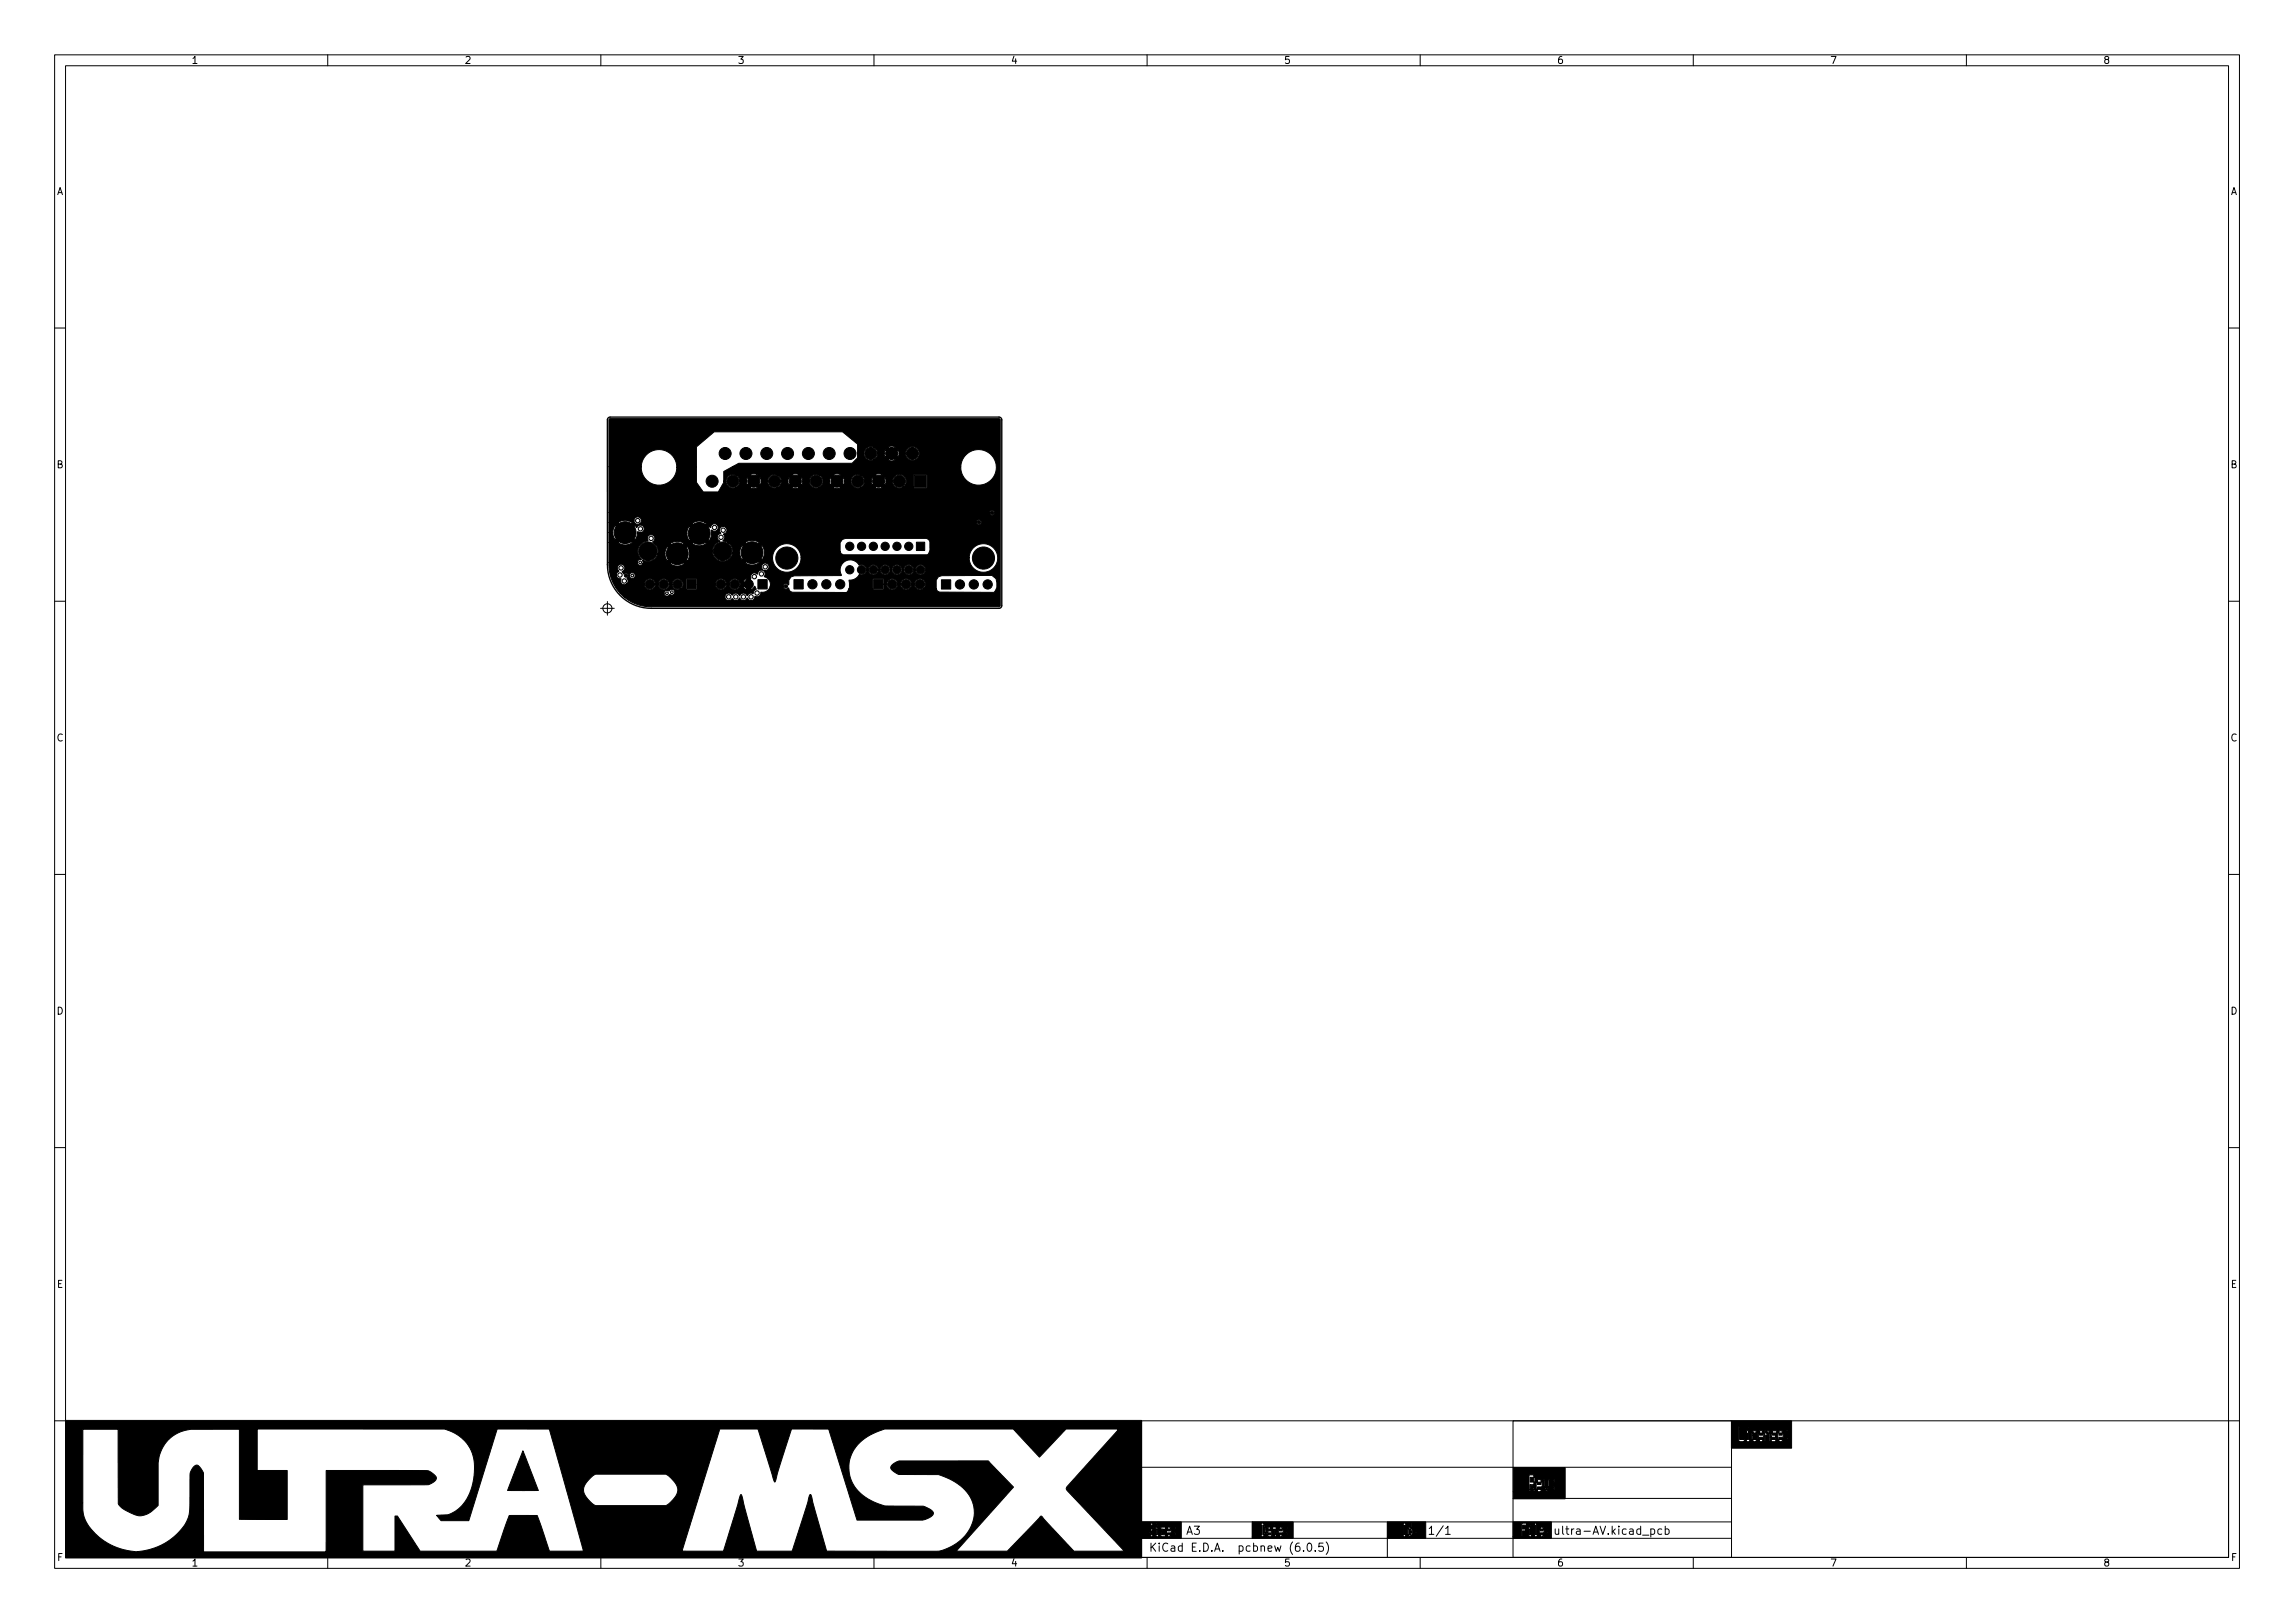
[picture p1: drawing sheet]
<svg xmlns="http://www.w3.org/2000/svg" width="420mm" height="297mm" viewBox="0 0 420 297" stroke-linecap="round" stroke-linejoin="round" font-family="sans-serif">
<defs><g id="words">
<g font-size="2.1">
<text x="261.3" y="280.9">1/1</text>
<text x="284.3" y="280.9">ultra-AV.kicad_pcb</text>
<text x="210.3" y="284">KiCad E.D.A. pcbnew (6.0.5)</text>
</g>
<g font-size="1.8">
<text x="35" y="11.7">1</text>
<text x="85" y="11.7">2</text>
<text x="135" y="11.7">3</text>
<text x="185" y="11.7">4</text>
<text x="235" y="11.7">5</text>
<text x="285" y="11.7">6</text>
<text x="335" y="11.7">7</text>
<text x="385" y="11.7">8</text>
<text x="10.3" y="35.7">A</text>
<text x="408.3" y="35.7">A</text>
<text x="10.3" y="85.7">B</text>
<text x="408.3" y="85.7">B</text>
<text x="10.3" y="135.7">C</text>
<text x="408.3" y="135.7">C</text>
<text x="10.3" y="185.7">D</text>
<text x="408.3" y="185.7">D</text>
<text x="10.4" y="235.7">E</text>
<text x="408.4" y="235.7">E</text>
<text x="10.4" y="285.7">F</text>
<text x="35" y="286.7">1</text>
<text x="85" y="286.7">2</text>
<text x="135" y="286.7">3</text>
<text x="185" y="286.7">4</text>
<text x="235" y="286.7">5</text>
<text x="285" y="286.7">6</text>
<text x="335" y="286.7">7</text>
<text x="385" y="286.7">8</text>
<text x="408.4" y="285.7">F</text>
</g>
</g></defs>
<g fill="none" stroke="#000" stroke-width=".18">
<path d="M10 10h400v277h-400zM12 12h396v273h-396zM60 10v2M110 10v2M160 10v2M210 10v2M260 10v2M310 10v2M360 10v2M10 60h2M408 60h2M10 110h2"/>
<path d="M109.9 111.3h2.6M111.2 110.1v2.5M408 110h2M10 160h2M408 160h2M10 210h2M408 210h2M10 260h2M209 260h108v25h-108zM209 278.5h108M209 268.5h108M218.6 279.3h1l-.5 .6 .4 .1v.7l-.2 .1h-.4l-.3-.1"/>
<path d="M229.3 278.5v3M254 278.5v6.5M264.7 279.7l.4-.4v1.5M277 260h131v25h-131zM277 274.2h40M302.2 279.9l.4-.1 .3 .3v.4l-.1 .2h-.6M304.2 279.9l-.4-.1-.3 .3v.4l.1 .2h.6M304.9 279.9l.4-.1 .3 .3v.4l-.2 .2h-.5M304.9 279.3v1.5M408 260h2M60 285v2M110 285v2"/>
<path d="M160 285v2M209 281.5h108M210 285v2M217.3 280.8l.5-1.5 .5 1.5M217.4 280.4h.7M238.6 283.8v.1M239.5 282.5l.1-.1a.8 .8 0 0 1 .6 .8 .8 .8 0 0 1-.6 .7 1 1 0 0 1-.1-1.4zM240.8 283.8v.1M242.2 282.4h-.7l-.1 .7 .2-.1 .5 .1 .2 .2-.1 .5-.2 .1-.6-.1M242.8 282.2a1.72 1.72 0 0 1 0 2.3M260 285v2M264.7 280.8h.8"/>
<path d="M310 285v2M360 285v2"/>
<circle cx="111.2" cy="111.3" r=".83"/>
</g>
<g fill="#000" stroke="#000" stroke-width=".18">
<path d="M111.5 76.7l71.4-.1 .2 .2v34l-.1 .2-63.8 .1a7.7 7.7 0 0 1-5-1.9h18.5a.73 .73 0 0 0 .6 .7 .73 .73 0 0 0 .8-.3 .69 .69 0 0 0 1.2 0l.1-.2 .1 .2a.68 .68 0 0 0 1.2 0l.1-.2 .1 .2a.68 .68 0 0 0 .8 .3 .68 .68 0 0 0 .5-.6v-.2l.5 .1 .3-.1 .2-.2 .1-.5h.6l.5-.2 .3-.3 .3-.6h2.4v.2a.58 .58 0 0 0 1 .1l.2 .6 .4 .2h10l.4-.6h4.4l.1 .1h1.8l.1-.1v-.9h.5v.2a1.01 1.01 0 0 0 1.1 .8 1.01 1.01 0 0 0 .9-1h.6v.2a1.01 1.01 0 0 0 1.1 .8 1.01 1.01 0 0 0 .9-1h.5v.2a1.01 1.01 0 0 0 1.6 .7h2.4l.2 .4 .4 .2h10l.3-.3a2.15 2.15 0 0 0 0-2.2l-.7-.6-9.2 .1-.6 .2-.4 .6v1.6h-2.4l.3-.5a1.01 1.01 0 0 0-.2-1.1 1.01 1.01 0 0 0-1.1-.2l-.4 .4-.2 .5h-.5a1 1 0 0 0-1.4-.9l-.5 .4-.1 .5h-.6a1.01 1.01 0 0 0-.7-.9 1.01 1.01 0 0 0-1.1 .4l-.2 .5h-.5l-.1-1h-1.8l-.1 .2v1.7h-4.4l.1-.3-.1-1.3a1.97 1.97 0 0 0 1.9-1v-.1a.98 .98 0 0 0 1.3-.4l.1-.4h.3a.92 .92 0 0 0 .9 .9 .92 .92 0 0 0 .9-.9h.3a.92 .92 0 0 0 1 .9 .92 .92 0 0 0 .9-.9h.3a.92 .92 0 0 0 .9 .9 .92 .92 0 0 0 .9-.9h.3a.92 .92 0 0 0 1 .9 .92 .92 0 0 0 .9-.9h.3a.92 .92 0 0 0 1.3 .8 .92 .92 0 0 0 .2-1.5 .92 .92 0 0 0-1.5 .5v.2h-.3v-.2a.92 .92 0 0 0-1-.7 .92 .92 0 0 0-.9 .9h-.3a.92 .92 0 0 0-.9-.9 .92 .92 0 0 0-.9 .9h-.3a.92 .92 0 0 0-1-.9 .92 .92 0 0 0-.9 .9h-.3a.92 .92 0 0 0-.9-.9 .92 .92 0 0 0-.9 .9h-.4a1 1 0 0 0-1.3-.9 1.88 1.88 0 0 0-2.6-.7 1.88 1.88 0 0 0-.7 2.6l-8.6 .1-.6 .2-.4 .6v.8a.59 .59 0 0 0-.6-.2 .59 .59 0 0 0-.4 .5h-2.4l.1-.3a1.45 1.45 0 0 0-1.1-1.4l.1-.6-.3-.5 .1-.1a.68 .68 0 0 0 .9-.7 .68 .68 0 0 0-1-.6 .68 .68 0 0 0-.1 1.2l-.1 .1h-.2a.81 .81 0 0 0-.8 .7l-.5-.2a.67 .67 0 0 0-.7 .6v2.5l.4-.3 .4-.4 .2 .5-.4 .4-.1 .4h-.6l-.5 .4-.3-.3-.5-.1-.6 .4-.3-.3-.3-.1h-.3l-.4 .3-.6-.3a.68 .68 0 0 0-.8 .6h-18.5l-.7-.6h8.1a.59 .59 0 0 0 .4 .5 .59 .59 0 0 0 .7-.3 .55 .55 0 0 0 .8-.2 .55 .55 0 0 0-.3-.8 .55 .55 0 0 0-.8 .4 .54 .54 0 0 0-.5-.1 .54 .54 0 0 0-.3 .5l-8.1-.1a7.6 7.6 0 0 1-1.8-3.3h1.1l.3 .6 .6 .2a.71 .71 0 0 0 .7 1l3.6-.1a1.01 1.01 0 0 0 1 1 1.01 1.01 0 0 0 1-1h.5v.2a1.01 1.01 0 0 0 1.1 .8 1.01 1.01 0 0 0 .9-1h.6v.2a1.01 1.01 0 0 0 1.5 .7l2.9 .1 .1-.1v-.9h3.4a1.01 1.01 0 0 0 1 1 1.01 1.01 0 0 0 1-1h.5v.2a1.01 1.01 0 0 0 .9 .8 1.01 1.01 0 0 0 1.1-.6h.5l.2 .4 .5 .3v-.7h-1.2v-.7h1.2v-.7l-.4 .3-.3 .4h-.5a1.01 1.01 0 0 0-1.8-.2l-.2 .5h-.5a1.01 1.01 0 0 0-.7-.9 1.01 1.01 0 0 0-1.1 .4l-.2 .5h-3.4l-.1-1h-1.8l-.1 1.9h-1a1.01 1.01 0 0 0 .4-1.3 1.01 1.01 0 0 0-1.3-.5l-.5 .4-.1 .5h-.6a1.01 1.01 0 0 0-.7-.9 1.01 1.01 0 0 0-1.1 .4l-.2 .5h-.5a1 1 0 0 0-1.4-.9l-.5 .4-.1 .5h-3.4l.4-.5-.2-.6 .3-.5h.1v.2a.53 .53 0 0 0 .9 .2 .53 .53 0 0 0-.1-.8 .53 .53 0 0 0-.8 .4h-.1a.51 .51 0 0 0-.4-.4 .51 .51 0 0 0-.5 .1l-.2-.2a.22 .22 0 0 1 0-.3 .22 .22 0 0 1 .2-.1l.1-.1a.68 .68 0 0 0-.5-1h-.1a.68 .68 0 0 0-.6 .4 .68 .68 0 0 0 .2 .8l-.4 .4-.1 .3h-1.1l-.2-2.3h5.2a.53 .53 0 0 0 .4 .6 .53 .53 0 0 0 .6-.3h5a2.23 2.23 0 0 0 2.6 0l-.2-.2h11.3a2.22 2.22 0 0 0 2.6 0l-1.3-1.4-1.3 1.4h-11.3l-1.1-1.2-1.3 1.4h-5l-.1-.7 .4 .2a1.85 1.85 0 0 0 2.4-1.4h1.3l.1 .6 .4 .8 1.3-1.4h1l1.3 1.4 .4-.8v-1.1h4.2a1.86 1.86 0 0 0 1.7 1.9 1.86 1.86 0 0 0 2-1.5h1.3l.1 .5 .4 .8 1.3-1.4h1l1.3 1.4 .2-.4h1.7a2.61 2.61 0 0 0 2.6 2.6 2.61 2.61 0 0 0 2.7-2.6h30.7v.3a2.61 2.61 0 0 0 4.1 1.9 2.61 2.61 0 0 0-.2-4.5 2.61 2.61 0 0 0-3.9 2.3h-30.7l-.3-1.2h7.4l.2 .4 .4 .2h15.4l.4-.8v-1.6l-.2-.4-.4-.2h-14.8l-.6 .2-.4 .6v1.6h-7.4a2.61 2.61 0 0 0-3-1.3 2.61 2.61 0 0 0-2 2.5l-1.6-.1a2.22 2.22 0 0 0-.3-2.2l-1.3 1.3h-1l-1.3-1.3-.4 .8-.1 .6h-1.3a1.85 1.85 0 0 0-.8-1.9h3.1l1.3 1.3 1.3-1.3a2.23 2.23 0 0 0-2.6 0h-3.1l-.9-.4a.69 .69 0 0 0 .1-1l-.1-.2a.7 .7 0 0 0 .7-.6 .7 .7 0 0 0-.6-.7 .72 .72 0 0 0-.7 .4 .72 .72 0 0 0 .1 .8v.1a.68 .68 0 0 0-.6 .6 .68 .68 0 0 0 .5 .7v.1l-.6 .3a1.87 1.87 0 0 0-.8 1.4h-4.2l-.4-.8-1.3 1.3h-1l-1.3-1.3-.4 .7-.1 .6h-1.3v-.9l-.5-.9h2.8l1.3 1.3 1.3-1.3-.1-.1h1.5a2.22 2.22 0 0 0 2.6 0l-1.3-1.3-1.3 1.3h-1.5a2.23 2.23 0 0 0-2.5 .1h-2.8l-.4-.2v-.2a.67 .67 0 0 0 .3-.9l-.5-.3a.68 .68 0 0 0-.7 .3 .68 .68 0 0 0 0 .7v.1a1.9 1.9 0 0 0-1.7 1.3 1.9 1.9 0 0 0 .5 2.1h-.1a.54 .54 0 0 0-.6 .5h-5.2v-3.6h1.6a2.23 2.23 0 0 0 2.7 0l-1.4-1.3-1.3 1.3h-1.6v-1.8h.7l.1 .6 .3 .7 1.3-1.3h1l1.4 1.3 .4-1.2h9.1v.6l.4 .7 1.3-1.3h1l1.3 1.3a2.65 2.65 0 0 0 .5-1.9l.2 .2a.69 .69 0 0 0 1-.5 .69 .69 0 0 0-.6-.9 .69 .69 0 0 0-.8 .7l-.3-.2-1.3 1.3h-1l-1.3-1.3-.4 .7v.6h-9.1v-.3h.2a.69 .69 0 0 0 .9-.2 .69 .69 0 0 0-.3-.9 .69 .69 0 0 0-.9 .4l-.3-.4-1.4 1.3h-1l-1.3-1.3-.3 .7-.1 .6h-.7v-1.8h1.6l1.4 1.3 1.3-1.3-.9-.4h1.2a.68 .68 0 0 0 .4 .6 .68 .68 0 0 0 .7-.1h9.5l1.3 1.3 1.3-1.3-.3-.2h49.7a.46 .46 0 0 0 .7 .4 .46 .46 0 0 0 .1-.8 .46 .46 0 0 0-.7 .3l-.1 .1h-49.7a2.22 2.22 0 0 0-2.3 .2h-9.5l.1-.1a.68 .68 0 0 0-.4-1.1 .68 .68 0 0 0-.8 .7l-1.9-.1-1.1 .5h-1.6v-1.9h69.7a.46 .46 0 0 0 .6 .5 .46 .46 0 0 0 .1-.8 .46 .46 0 0 0-.7 .2v.1h-69.7v-8.4h5.9v.4a3.3 3.3 0 0 0 3.4 3 3.3 3.3 0 0 0 3.1-3.3h3.6v2.8l1.3 1.7h2.7l1-1.7v-.2h.4a1.26 1.26 0 0 0 1.7 1.1l2.7 .1a1.32 1.32 0 0 0 1.4-.1l-.7-.6-.7 .6h-2.7l.7-.5 .1-.7h1.2l.2 .7 .7-.6h1l.7 .7 .1-.7h1.2a1.26 1.26 0 0 0 1.8 1.1l2.6 .1a1.32 1.32 0 0 0 1.4-.1l-.7-.6-.7 .6h-2.6l.6-.5 .2-.7h1.2l.1 .7 .7-.6h1l.7 .7 .2-.7h1.2a1.26 1.26 0 0 0 1.7 1.1l2.7 .1a1.32 1.32 0 0 0 1.3-.1l-.7-.6-.6 .6h-2.7l.6-.5 .2-.7h1.2l.2 .7 .6-.6h1l.7 .7 .2-.7h1.2a1.26 1.26 0 0 0 1.7 1.1l2.7 .1a1.32 1.32 0 0 0 1.3-.1l-.7-.6-.6 .6h-2.7l.6-.5 .2-.7h1.2l.2 .7 .6-.6h1l.7 .7 .2-.7h1.2a1.26 1.26 0 0 0 1.8 1.1l4.4 .1 .1-2.4-2.4-.1-.1 2.4h-1.9a1.26 1.26 0 0 0 0-2.2 1.26 1.26 0 0 0-1.9 1.1h-1.2l-.2-.7-.7 .7h-1l-.6-.7-.2 .6h-1.2l-.3-.7-.5-.4h2.7l.7 .7 .6-.7a1.31 1.31 0 0 0-1.3 0h-2.7a1.26 1.26 0 0 0-1.7 1.2h-1.2l-.2-.7-.7 .7h-1l-.6-.7-.2 .6h-1.2l-.3-.7-.5-.4h2.7l.6 .7 .7-.7a1.31 1.31 0 0 0-1.3 0h-2.7a1.26 1.26 0 0 0-1.7 1.2h-1.2l-.2-.7-.7 .7h-1l-.7-.7-.1 .6h-1.2l-.3-.7-.5-.4h2.6l.7 .7 .7-.7a1.31 1.31 0 0 0-1.4 0h-2.7a1.26 1.26 0 0 0-1.7 1.2h-1.2l-.1-.7-.7 .7h-1l-.7-.7-.2 .6h-1.2l-.3-.7-.5-.4h2.7l.7 .7 .7-.7a1.31 1.31 0 0 0-1.4 0h-2.7a1.26 1.26 0 0 0-1.7 1.2h-.4v-1.8l1.6-.9h41.8v.4a3.3 3.3 0 0 0 5 2.5 3.3 3.3 0 0 0-.1-5.6 3.3 3.3 0 0 0-4.9 2.7h-41.8l1.2-.6h20.7l1-1v-.8h1.2v.2a1.26 1.26 0 0 0 1.7 1h2.7a1.32 1.32 0 0 0 1.3 0l-.7-.7-.6 .7h-2.7l.6-.6 .2-.6h1.2l.2 .7 .6-.7h1l.7 .7 .2-.7h1.2a1.26 1.26 0 0 0 1.8 1.1 1.26 1.26 0 0 0 .2-2.1 1.26 1.26 0 0 0-2 .8v.2h-1.2l-.2-.7-.7 .7h-1l-.6-.7-.2 .7h-1.2a1.25 1.25 0 0 0-.8-1.2h2.7l.6 .7 .7-.7a1.27 1.27 0 0 0-1.3 0h-2.7a1.26 1.26 0 0 0-1.7 1.2h-1.2v-1.7l-2.8-2.3h-23.4l-3.3 2.8v3.7h-3.6a3.3 3.3 0 0 0-3.2-3.2 3.3 3.3 0 0 0-3.3 3.1h-5.9zM167.4 87h2.2v2.2h-2.2zM125.8 106.1h1.7v1.7h-1.7zM138.8 106.1h1.7v1.7h-1.7zM145.3 106.1h1.7v1.7h-1.7zM159.9 106.1h1.7v1.7h-1.7zM167.8 99.2h1.5v1.6h-1.5zM172.3 106.1h1.7v1.7h-1.7zM95.7 265.5l2.9 7.3h-5.7zM231.2 279.1h.2v.4h.2v1h-.2v.4h-.2zM280.1 270.4h.7v.8h-.7zM281.5 271.2h.6v.5h-.6z"/>
<path d="M277 268.6h9.5v5.7h-9.5v-1.3h6.2v-.4h1.4v-.5h-.3v.5h-.9v-.5h.3v-.9h.9v-.4h-.3v.4h-.6v-.4h-.3v1.3h-.2v.5h-.2v.4h-.9v-.4h.9v-.5h-.2v.5h-1.3v.4h-.5v-.4h.5v-.5h1.3v-1.3h-.2v1.3h-.3v-.9h-.2v-.4h-.6v.4h-.3v1.4h-.4v.4h-.7v-.4h.7v-.5h-.2v.5h-.5v-.9h.3v.4h.2v-.4h.2v-.5h.2v-.8h-.2v-.5h-.9v3.1h-2.9zM322.1 262.3h.6v.4h-.6zM325.7 262.3h.6v.4h-.6zM317 260h11v5h-11v-1.1h9.3v-.4h1v-.5h-.2v.5h-1.4v.4h-.6v-.4h.6v-.5h.8v-.7h.8v-.4h-.2v.4h-.8v-.4h-.6v.4h-.2v1.2h-.2v-.5h-.2v.5h-.8v.4h-.2v-.9h1v-.3h-.6v-.4h.8v-.4h-.8v.4h-.2v.7h-.2v-.7h-.2v1.6h-.6v-1.2h.2v-.4h.4v-.4h-.4v.4h-.2v-.4h-.2v2h-.4v-.4h-.6v.4h-.6v-.4h.6v-.5h.8v-.7h-.2v-.4h-.6v.4h-.2v1.2h-.2v-.5h-.2v.5h-.6v.4h-.6v-.4h.6v-.8h.8v-.4h-.2v.4h-.6v-.4h.6v-.4h-.6v.4h-.2v1.2h-.6v-1.6h-.4v.4h.2v1.2h-.2v.4h-.4v-.4h-.8v-2h1.6v-.4h-.2v.4h-1.4v-.4h-.2v2.8h-1.3zM12 260h197v25.1h-197v-10h3.2v1.3a5.5 5.5 0 0 0 1.2 3.2 11.6 11.6 0 0 0 8.3 4.4l.7-.1a10.9 10.9 0 0 0 9.1-6.2l.2-1.6 .1-4.3a4.9 4.9 0 0 1 .2-2.7 1.16 1.16 0 0 1 1.2-.9l.5 .5 .6 .9v14.4h22.3l.1-14.9h17a3 3 0 0 1 2.9 .9 .72 .72 0 0 1 .3 .7 .72 .72 0 0 1-.6 .6l-1 .4-11.9 .1v12.1h5.9v-6.4h.5l4.1 6.4h14.1l2.2-6.5h1.1h4.1l2.2 6.5h31.8l3-10 .3-.4 2.8 10.4h6.5l3.2-10.1 .2-.3 .2 .5 2.6 9.6a.27 .27 0 0 0 .1 .3 .27 .27 0 0 0 .4 0h19.9a8.1 8.1 0 0 0 6.8-6.8 7 7 0 0 0-4.6-6.4l-2-.8h-7.2l-.7-.4a1.12 1.12 0 0 1-.8-1.1l.6-.6 .9-.4h16.3l4.6 4.8-10.5 11.7h9.4l5.8-6.1a.38 .38 0 0 1 .5-.3 .38 .38 0 0 1 .3 .4l5.6 6h9.2l-10.2-10.9a.74 .74 0 0 1-.4-.7 .74 .74 0 0 1 .5-.6l8.9-9.9v-.3h-9.4l-4.9 5.2-4.8-5.2h-23.5l-.3 .1a8.9 8.9 0 0 0-6 5.1 6.5 6.5 0 0 0 3.7 7.9l1.7 .7a6.2 6.2 0 0 0 3.1 .3l4.8 .1 1.3 .6a.7 .7 0 0 1 .6 .6 .7 .7 0 0 1-.5 .7l-1.5 .6h-12l-5.2-16.7h-6.8l-3.1 9.7-3-9.7h-7l-6.9 22.4h-18.1l-3.1-11.3h3.1a4.1 4.1 0 0 0 2 2.9l.2 .1h12.9a4.8 4.8 0 0 0 2.2-2.8 4.2 4.2 0 0 0-2-2.9l-.2-.1-13 .1a4.7 4.7 0 0 0-2.1 2.7h-3.1l-3.1-11.1h-9.6l-5.2 16.8h-5.1l-.8-1h.9a3.5 3.5 0 0 0 2.6-.7 9.2 9.2 0 0 0 3.5-7.5 7 7 0 0 0-5.5-7.6h-34.3v7.6h5.5v9h-8.8v-16.5h-9.2a6.6 6.6 0 0 0-5.6 6.1v7.8l-.4 .4a3.7 3.7 0 0 1-5.3 .7l-1-.6-.6-.8-.1-13.6h-6.4v13.5h-3.2zM213.7 279.8h.6v.4h-.6zM208.8 278.5h7.5v3h-7.5v-.3h5.5v-.3h.8v-.4h-.1v.4h-1.3v.3h-.3v-.3h.3v-.4h.7v-.7h.7v-.3h-.1v.3h-.7v-.3h-.6v.3h-.1v1.1h-.8v-.4h.2v-.3h-.2v.3h-.1l-.2 .7h-.4v-.3h-.1v-1.1h1v.4h.2l.2-.7h-.9v.3h-.5v-.3h-.4v.3h.2v1.1h-.2v.3h-.5v-.3h.2v-.7h-.2v.7h-.5v.3h-1.8v-.3h1.8v-.4h-.2v.4h-1.6v-.7h2.3v-.4h-.5v.4h-1.8v-.4h1.8v-.3h.7v-.4h.7v-.3h-.2v.3h-.7v.4h-.5v-.4h.5v-.3h-.5v.3h-.2v.7h-1.6zM232.1 280.5h.5v.4h-.5zM234.2 279.8h.5v.4h-.5zM229.3 278.5h7.5v3h-7.5v-.3h2.1v-.3h.7v.3h2.6v-.3h.9v-.4h-.1v.4h-1.3v.3h-.5v-.3h.5v-.4h.7v-.7h.7v-.3h-.1v.3h-.8v-.3h-.5v.3h-.2v1.1h-.1v-.4h-.2v.4h-.4v.3h-.5v-1.4h.3v1.1h.2v-1.1h.4v-.3h-.4v-.7h-.2v.7h-.1v.3h-.4v.4h-.5v.3h-.2v.4h-.3v-.4h.2v-.7h.8v-.3h-.5v.3h-.3l-.2-.7h-.2v-.3h-.5v.3h.2v1.8h-.2v.3h-1.6zM257.9 279.8h.4v.4h.2l-.2 .7h-.4zM254 278.5h7v3h-7v-.3h3.4v-.3h.5v.3h.4v-.3h.2v.3h.1v-.3h.7v-.4h-.1v.4h-.6v-1.1h.7v-.3h-.1v.3h-.6v-1h-.1v1h-.2v-.3h-.4v.3h-.2v1.1h-.5v-1.8h.2v-.3h-.5v.3h.1v1.8h-.1v.3h-2.9z"/>
<path d="M282 279.8h.5v.4h-.5zM277 278.5h7v3h-7v-.3h5.5v-.3h.9v-.4h-.2v.4h-1.2v.3h-.5v-.3h.5v-.4h.7v-.7h.7v-.3h-.2v.3h-.7v-.3h-.5v.3h-.2v1.1h-.5v-2.1h-.4v.3h.2v1.8h-.2v.3h-.5v-.3h-.2v-1.4h-.3v.3h.1v1.1h-.1v.3h-1.1v-1h.5v-.4h-.5v-.7h1.4v-.3h-.2v.3h-.5v-.3h-.9v2.4h-1.6z"/>
<circle cx="114.5" cy="97.5" r="2"/>
<circle cx="128" cy="97.6" r="2"/>
<circle cx="130.4" cy="88.1" r="1.1"/>
<circle cx="132.8" cy="83" r="1.1"/>
<circle cx="134.2" cy="88.1" r="1.1"/>
<circle cx="136.6" cy="83" r="1.1"/>
<circle cx="138" cy="88.1" r="1.1"/>
<circle cx="140.4" cy="83" r="1.1"/>
<circle cx="141.8" cy="88.1" r="1.1"/>
<circle cx="144.2" cy="83" r="1.1"/>
<circle cx="145.6" cy="88.1" r="1.1"/>
<circle cx="148" cy="83" r="1.1"/>
<circle cx="149.4" cy="88.1" r="1.1"/>
<circle cx="151.8" cy="83" r="1.1"/>
<circle cx="153.2" cy="88.1" r="1.1"/>
<circle cx="155.6" cy="100" r=".76"/>
<circle cx="155.6" cy="83" r="1.1"/>
<circle cx="157" cy="88.1" r="1.1"/>
<circle cx="157.7" cy="100" r=".76"/>
<circle cx="159.4" cy="83" r="1.1"/>
<circle cx="159.9" cy="100" r=".76"/>
<circle cx="160.9" cy="88.1" r="1.1"/>
<circle cx="162" cy="100" r=".76"/>
<circle cx="163.2" cy="83" r="1.1"/>
<circle cx="164.2" cy="100" r=".76"/>
<circle cx="164.7" cy="88.1" r="1.1"/>
<circle cx="166.4" cy="100" r=".76"/>
<circle cx="167" cy="83" r="1.1"/>
<circle cx="179.2" cy="95.6" r=".3"/>
<circle cx="181.6" cy="93.8" r=".3"/>
<circle cx="114.6" cy="105.3" r=".3"/>
<circle cx="118.6" cy="100.9" r="1.7"/>
<circle cx="119" cy="106.9" r=".85"/>
<circle cx="121.5" cy="106.9" r=".85"/>
<circle cx="124" cy="101.3" r="2"/>
<circle cx="124.1" cy="106.9" r=".85"/>
<circle cx="132" cy="106.9" r=".85"/>
<circle cx="132.3" cy="100.9" r="1.7"/>
<circle cx="134.5" cy="106.9" r=".85"/>
<circle cx="137.1" cy="106.9" r=".85"/>
<circle cx="137.7" cy="101.1" r="2"/>
<circle cx="143.9" cy="107.3" r=".3"/>
<circle cx="144.1" cy="102.1" r="2.02"/>
<circle cx="148.7" cy="106.9" r=".85"/>
<circle cx="151.3" cy="106.9" r=".85"/>
<circle cx="153.8" cy="106.9" r=".85"/>
<circle cx="155.6" cy="104.3" r=".76"/>
<circle cx="157.7" cy="104.3" r=".76"/>
<circle cx="159.9" cy="104.3" r=".76"/>
<circle cx="162" cy="104.3" r=".76"/>
<circle cx="163.3" cy="106.9" r=".85"/>
<circle cx="164.2" cy="104.3" r=".76"/>
<circle cx="165.9" cy="106.9" r=".85"/>
<circle cx="166.4" cy="104.3" r=".76"/>
<circle cx="168.4" cy="106.9" r=".85"/>
<circle cx="168.5" cy="104.3" r=".76"/>
<circle cx="175.7" cy="107" r=".85"/>
<circle cx="178.3" cy="107" r=".85"/>
<circle cx="180" cy="102.1" r="2.02"/>
<circle cx="180.8" cy="107" r=".85"/>
</g>
<g fill="none" stroke="#000" stroke-width=".2">
<circle cx="116.8" cy="95.3" r=".4"/>
<circle cx="117.2" cy="96.8" r=".4"/>
<circle cx="119.2" cy="98.5" r=".4"/>
<circle cx="130.8" cy="96.5" r=".4"/>
<circle cx="132" cy="98.3" r=".4"/>
<circle cx="132.4" cy="97" r=".4"/>
<circle cx="113.5" cy="105.2" r=".4"/>
<circle cx="113.7" cy="103.9" r=".4"/>
<circle cx="114.3" cy="106.3" r=".4"/>
<circle cx="115.7" cy="105.3" r=".25"/>
<circle cx="117.2" cy="102.9" r=".25"/>
<circle cx="122.1" cy="108.6" r=".25"/>
<circle cx="123" cy="108.4" r=".25"/>
<circle cx="133.4" cy="109.2" r=".4"/>
<circle cx="134.7" cy="109.2" r=".4"/>
<circle cx="136.1" cy="109.2" r=".4"/>
<circle cx="137.5" cy="109.2" r=".4"/>
<circle cx="138.1" cy="105.5" r=".4"/>
<circle cx="138.6" cy="108.5" r=".4"/>
<circle cx="139.4" cy="105" r=".4"/>
<circle cx="140.1" cy="103.7" r=".4"/>
</g>
<path d="M111.3 76.5l.4-.2h71.2l.3 .2 .2 .2v34.1l-.3 .5h-63.9a8 8 0 0 1-8-8v-26.5z" fill="none" stroke="#000" stroke-width=".25"/>
<use href="#words"/>
</svg>
